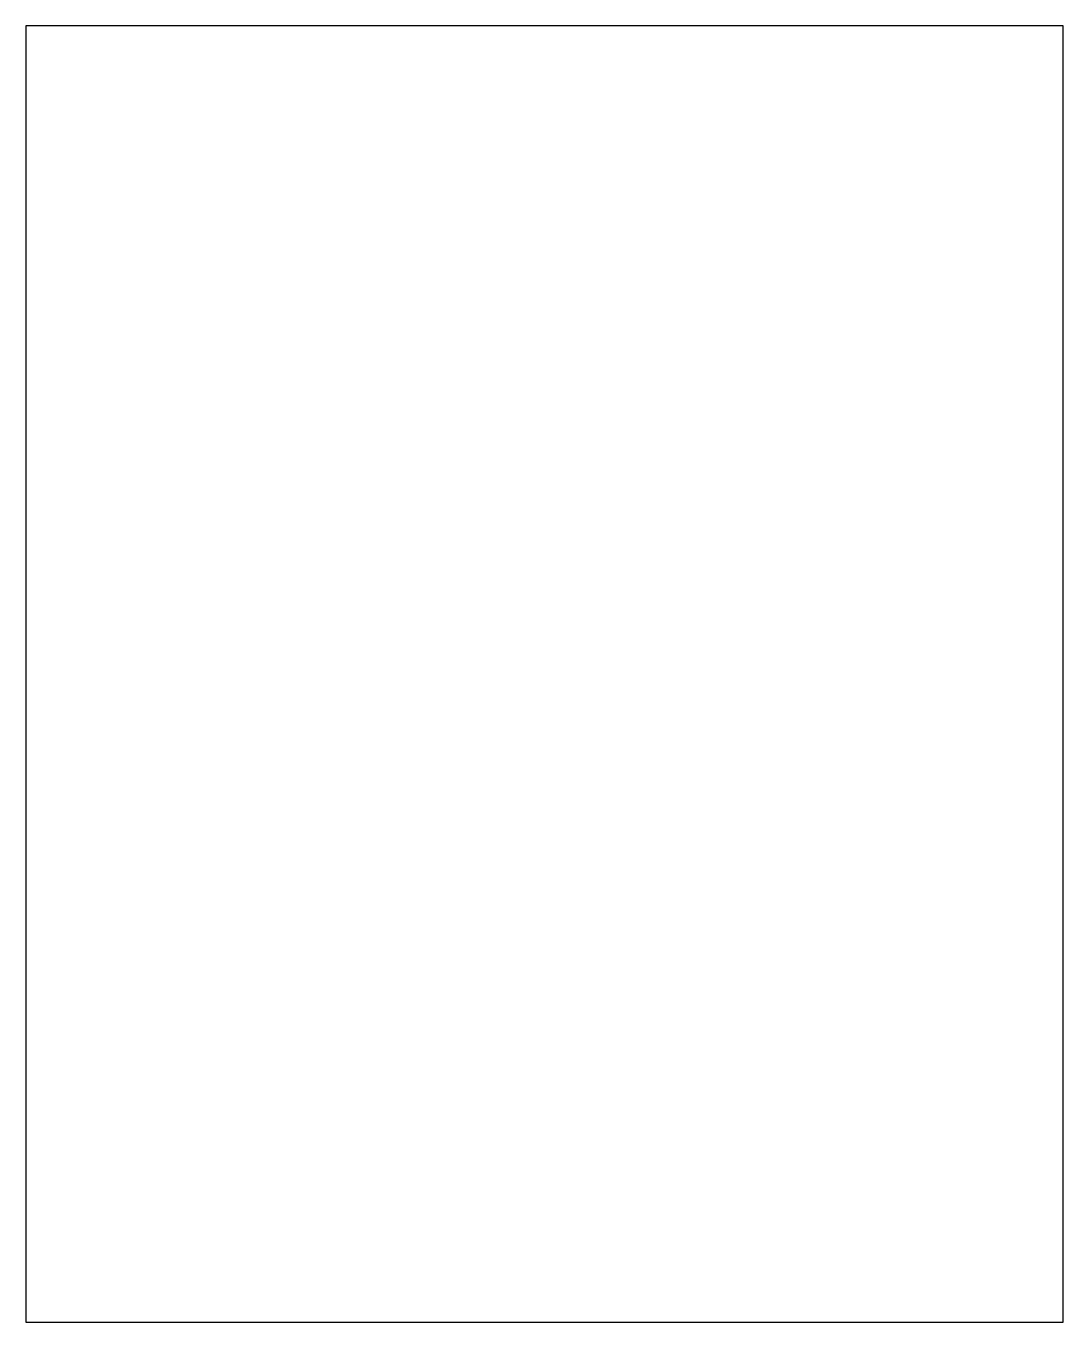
# Model space of a CAD drawing. Header units: millimetres. Extents: x -12 to 12, y -15 to 15.
import ezdxf

# ---------------------------------------------------------------- set-up
doc = ezdxf.new("R2010")
doc.units = ezdxf.units.MM

msp = doc.modelspace()

# ---------------------------------------------------------------- linework, layer by layer
at = {"color": 7, "linetype": 'Continuous', "lineweight": 25}
for p, q in [((-12, 15), (-12, -15)), ((12, 15), (-12, 15)), ((12, -15), (12, 15)), ((-12, -15), (12, -15))]:
    msp.add_line(p, q, dxfattribs=at)

doc.saveas('drawing.dxf')
